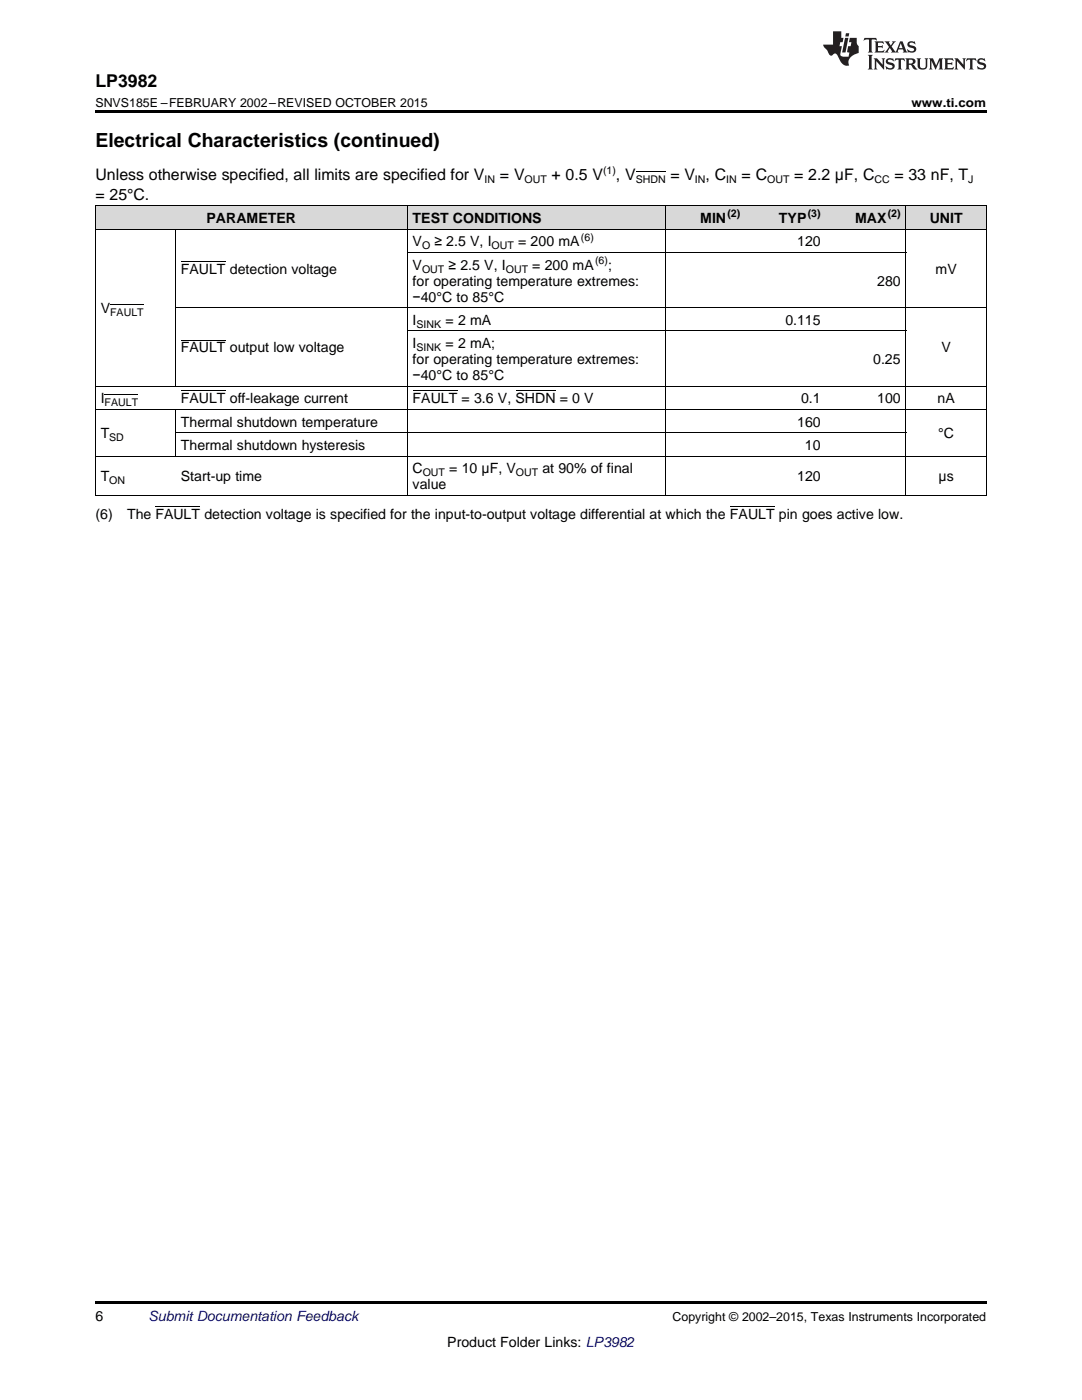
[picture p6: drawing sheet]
<svg xmlns="http://www.w3.org/2000/svg" width="216mm" height="279mm" viewBox="0 0 216 279" stroke-linecap="round" stroke-linejoin="round" font-family="sans-serif">
<defs><g id="words">
<text font-size="3.9" x="19" y="29.3">Electrical Characteristics (continued)</text>
<text font-size="3.5" x="19" y="17.3">LP3982</text>
<g font-size="3.2">
<text x="19" y="36">Unless otherwise specified, all limits are specified for V</text>
<text x="99.8" y="36">= V</text>
<text x="110.1" y="36">+ 0.5 V</text>
<text x="122.9" y="36">, V</text>
<text x="133.8" y="36">= V , C</text>
<text x="148" y="36">= C</text>
<text x="158.5" y="36">= 2.2 μF, C</text>
<text x="178.5" y="36">= 33 nF, T</text>
<text x="19" y="39.9">= 25°C.</text>
</g>
<g font-size="2.8">
<text x="41.2" y="44.5">PARAMETER</text>
<text x="82.3" y="44.5">TEST CONDITIONS</text>
<text x="139.7" y="44.5">MIN</text>
<text x="155.4" y="44.5">TYP</text>
<text x="170.6" y="44.5">MAX</text>
<text x="185.5" y="44.5">UNIT</text>
<text x="82.3" y="49.2">V</text>
<text x="82.3" y="53.8">V</text>
<text x="86.7" y="49.2">≥ 2.5 V, I</text>
<text x="89.5" y="53.8">≥ 2.5 V, I</text>
<text x="103.4" y="49.2">= 200 mA</text>
<text x="106.2" y="53.8">= 200 mA</text>
<text x="121.3" y="53.8">;</text>
<text x="159.1" y="49.2">120</text>
<text x="36.1" y="54.7">FAULT detection voltage</text>
<text x="82.3" y="57">for operating temperature extremes:</text>
<text x="175" y="57">280</text>
<text x="186.7" y="54.7">mV</text>
<text x="20.1" y="62.5">V</text>
<text x="82.3" y="60.2">−40°C to 85°C</text>
<text x="82.3" y="64.8">I</text>
<text x="88.9" y="64.8">= 2 mA</text>
<text x="156.7" y="64.8">0.115</text>
<text x="36.1" y="70.3">FAULT output low voltage</text>
<text x="82.3" y="69.5">I</text>
<text x="88.9" y="69.5">= 2 mA;</text>
<text x="187.9" y="70.3">V</text>
<text x="82.3" y="72.7">for operating temperature extremes:</text>
<text x="82.3" y="75.8">−40°C to 85°C</text>
<text x="174.2" y="72.7">0.25</text>
<text x="20.1" y="80.5">I</text>
<text x="36.1" y="80.5">FAULT off-leakage current</text>
<text x="82.3" y="80.5">FAULT = 3.6 V, SHDN = 0 V</text>
<text x="159.8" y="80.5">0.1</text>
<text x="175" y="80.5">100</text>
<text x="187.1" y="80.5">nA</text>
<text x="20.1" y="87.5">T</text>
<text x="36.1" y="85.2">Thermal shutdown temperature</text>
<text x="36.1" y="89.8">Thermal shutdown hysteresis</text>
<text x="159.1" y="85.2">160</text>
<text x="160.6" y="89.8">10</text>
<text x="187.2" y="87.5">°C</text>
<text x="82.3" y="94.5">C</text>
<text x="89.6" y="94.5">= 10 μF, V</text>
<text x="108.2" y="94.5">at 90% of final</text>
<text x="20.1" y="96.1">T</text>
<text x="36.1" y="96.1">Start-up time</text>
<text x="82.3" y="97.6">value</text>
<text x="159.1" y="96.1">120</text>
<text x="187.3" y="96.1">μs</text>
<text x="19" y="103.5">(6)</text>
<text x="25.4" y="103.5">The FAULT detection voltage is specified for the input-to-output voltage differential at which the FAULT pin goes active low.</text>
<text x="19" y="263.6">6</text>
<text x="89.3" y="268.9">Product Folder Links: LP3982</text>
</g>
<text font-size="2.8" fill="#0000c8" x="29.6" y="263.6">Submit Documentation Feedback</text>
<g font-size="2.5">
<text x="19" y="21.4">SNVS185E –FEBRUARY 2002–REVISED OCTOBER 2015</text>
<text x="181.9" y="21.4">www.ti.com</text>
<text x="134.2" y="263.6">Copyright © 2002–2015, Texas Instruments Incorporated</text>
</g>
<g font-size="2.1">
<text x="120.3" y="34.7">(1)</text>
<text x="96.7" y="36.6">IN</text>
<text x="104.7" y="36.6">OUT</text>
<text x="126.9" y="36.6">SHDN</text>
<text x="138.7" y="36.6">IN</text>
<text x="144.9" y="36.6">IN</text>
<text x="153.1" y="36.6">OUT</text>
<text x="174.5" y="36.6">CC</text>
<text x="193.2" y="36.6">J</text>
<text x="145.2" y="43.4">(2)</text>
<text x="161.2" y="43.4">(3)</text>
<text x="177.1" y="43.4">(2)</text>
<text x="84.2" y="49.7">O</text>
<text x="98.1" y="49.7">OUT</text>
<text x="115.9" y="48">(6)</text>
<text x="118.7" y="52.7">(6)</text>
<text x="84.2" y="54.4">OUT</text>
<text x="100.9" y="54.4">OUT</text>
<text x="22" y="63.1">FAULT</text>
<text x="83.1" y="65.4">SINK</text>
<text x="83.1" y="70.1">SINK</text>
<text x="20.9" y="81.1">FAULT</text>
<text x="21.8" y="88.1">SD</text>
<text x="84.3" y="95">OUT</text>
<text x="102.9" y="95">OUT</text>
<text x="21.8" y="96.6">ON</text>
</g>
</g></defs>
<g fill="#d8d8d8">
<path d="M19 41.1h16v4.7h-16z"/>
<path d="M35 41.1h46.3v4.7h-46.3z"/>
<path d="M81.3 41.1h51.5v4.7h-51.5z"/>
<path d="M132.8 41.1h16v4.7h-16z"/>
<path d="M148.8 41.1h16v4.7h-16z"/>
<path d="M164.8 41.1h16v4.7h-16z"/>
<path d="M180.8 41.1h16v4.7h-16z"/>
</g>
<path d="M19 22h177.8v.5h-177.8zM19 98.9h.2zM81.2 98.9h.1zM132.7 98.9h.1zM148.7 98.9h.1zM164.7 98.9h.1zM180.7 98.9h.1zM196.7 98.9h.1zM19 259.7h177.8v.5h-177.8z" fill="#000"/>
<g fill="none" stroke="#000" stroke-width=".2">
<path d="M19 41.1h177.8v57.8M19 45.7h177.8M19.1 41.1v57.8M35 45.8v31.3M81.2 41.1v57.8M81.3 50.4h99.5M132.8 41.1v57.8M180.8 41.1v57.8M19 77.1h177.8M35 61.4h161.8M81.3 66.1h99.5M19 98.9h177.8"/>
<path d="M19 91h177.8M19 81.7h177.8M35 81.7v9.4M35 86.4h145.8"/>
</g>
<g fill="#231f20">
<path d="M172.5 7.6l-.1 .5 .4-.2h.6v.1v2.1l-.2 .4h.9l-.2-.4v-2.1l.1-.1h.5l.5 .2-.2-.5zM174.5 8.3l.2 .3v1.5l-.2 .4h1.8l.2-.6a1.04 1.04 0 0 1-1.3 .2v-.7h.6l.3 .2v-.6l-.3 .2h-.6v-.6l.8-.1 .4 .3-.2-.5zM176.5 8.3l.9 1.1-.9 1.1h.8l-.2-.2 .4-.7 .5 .7-.2 .2h1.5l-.2-.2 .2-.4h.9l.1 .4-.2 .2h1l-.3-.3-.7-1.9h-.5l-.9 2-.8-1 .9-1h-.8l.1 .3-.4 .5-.3-.6 .1-.2zM179.7 8.6l.4 1h-.7zM181.3 8.4a.63 .63 0 0 0-.2 .7 .63 .63 0 0 0 .6 .4l.6 .2 .1 .2a.75 .75 0 0 1-.7 .4 .75 .75 0 0 1-.6-.5l.1 .7 .1-.1a1.11 1.11 0 0 0 1.5-.6 1.13 1.13 0 0 0-1.2-.8l-.1-.4a1.04 1.04 0 0 1 1.2 .2l-.2-.5-.2 .1-.4-.2zM173.2 10.9l.2 .4v2.2l-.2 .4h1l-.3-.4v-2.2l.3-.4zM174.3 11.6l.3 .4v1.5l-.3 .4h.8l-.2-.4v-1.3l1.5 1.7v-1.9l.2-.4h-.7l.2 .4v.9l-1.1-1.3zM177 11.8a.62 .62 0 0 0-.2 .7 .62 .62 0 0 0 .6 .4l.6 .1 .1 .3a.76 .76 0 0 1-.7 .3 .76 .76 0 0 1-.7-.4l.2 .7 .1-.1a1.11 1.11 0 0 0 1.5-.6 1.13 1.13 0 0 0-1.2-.8l-.1-.4a1.04 1.04 0 0 1 1.2 .2l-.2-.6-.2 .1-.5-.1zM178.7 11.6l-.2 .6a.61 .61 0 0 1 .8-.3v1.6l-.2 .4h.9l-.2-.4v-1.6a.63 .63 0 0 1 .7 .3l-.1-.6zM180.6 11.6l.3 .4v1.5l-.3 .4h1l-.2-.2-.1-.8 .6 .2a.76 .76 0 0 0 1.2 .7l-1-1a.58 .58 0 0 0 .6-.5 .58 .58 0 0 0-.5-.6zM181.4 11.9h.1a.45 .45 0 0 1 .5 .1 .45 .45 0 0 1 .1 .5l-.8 .2zM182.9 11.6l.2 .2a2.17 2.17 0 0 0 .3 1.9 .99 .99 0 0 0 1.6-.6v-1.1l.2-.4h-.7l.2 .2a1.92 1.92 0 0 1-.2 1.8 .6 .6 0 0 1-.9-.5v-1.1l.2-.4zM185.4 11.6l.2 .4v1.5l-.2 .4h.7l-.2-.4v-1.4l.8 1.8 .8-1.8v1.4l-.2 .4h.9l-.2-.4v-1.5l.2-.4h-.8l-.6 1.5-.6-1.5zM188.4 11.6l.2 .4v1.5l-.2 .4h1.8l.1-.6a1.04 1.04 0 0 1-1.2 .1v-.6h.5l.4 .2v-.6l-.4 .2h-.5v-.7h.8l.3 .3-.1-.6zM190.5 11.6l.2 .4v1.5l-.2 .4h.7l-.2-.4v-1.3l1.5 1.7v-1.9l.2-.4h-.7l.2 .4v.9l-1.1-1.3zM192.9 11.6l-.1 .6a.61 .61 0 0 1 .7-.3l.1 1.6-.3 .4h1l-.3-.4 .1-1.6a.63 .63 0 0 1 .7 .3l-.1-.6zM195.2 11.8a.62 .62 0 0 0-.2 .7 .62 .62 0 0 0 .6 .4l.6 .1 .1 .3a.76 .76 0 0 1-.7 .3 .76 .76 0 0 1-.6-.4l.1 .7 .1-.1a1.11 1.11 0 0 0 1.6-.6 1.13 1.13 0 0 0-1.3-.8l-.1-.4a1.04 1.04 0 0 1 1.2 .2l-.1-.6-.2 .1-.5-.1z"/>
<path d="M166.2 6.3v2.6h-1.9v.4l.8 .9a.91 .91 0 0 0 1 .8 .56 .56 0 0 1 .5-.3 .56 .56 0 0 1 .5 .3l.4 .8a1.53 1.53 0 0 0 1.9 1.2 1.54 1.54 0 0 1 1-2.1l.9-.3v-1.4a1.52 1.52 0 0 1-.4-1.6h-1.3l-.2 .8h.5l-.2 .8h-.5l-.1 1v.2l.4 .1-.2 .8a1.93 1.93 0 0 1-1.6-.3l.3-1.8h-.5l.2-.8h.4l.2-.8h-.4v-1.3zM168.6 7.6l-.6 2.9h.7l.6-2.9zM168.8 6.6l-.1 .7h.6l.2-.7z"/>
</g>
<path d="M126.9 34.2h5.9M36.1 52.2h8.9M20.9 78.7h6.7M22 60.7h6.7M36.1 78h8.9M36.1 67.9h8.9M82.3 78h9M102.9 78h7.9M31 101h8.9M145.7 101h8.9" fill="none" stroke="#000" stroke-width=".2"/>
<use href="#words"/>
</svg>
